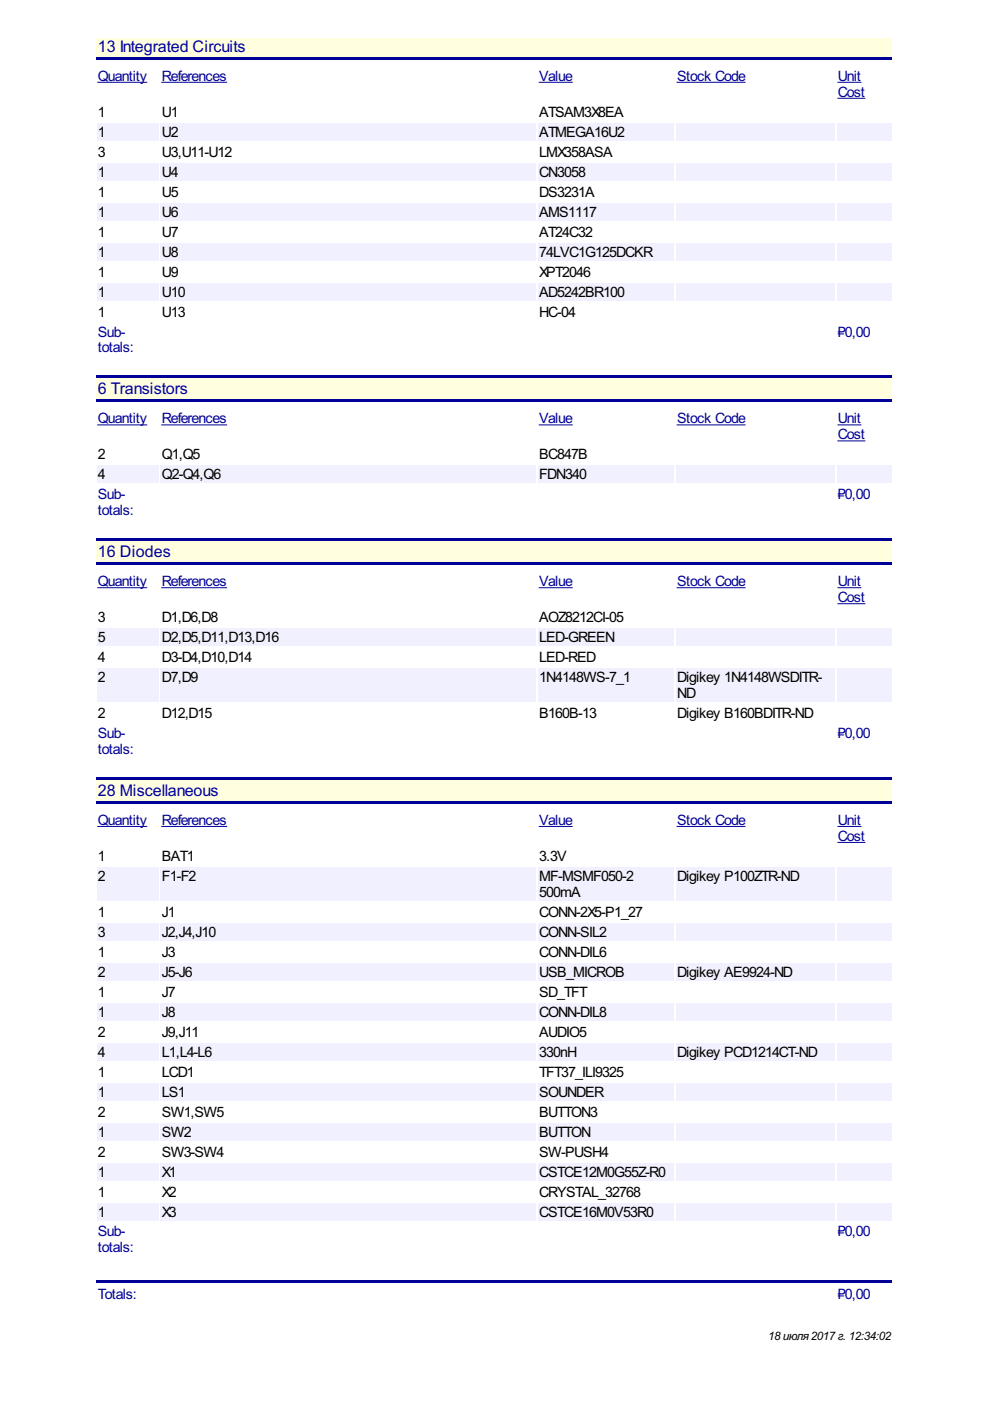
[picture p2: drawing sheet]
<svg xmlns="http://www.w3.org/2000/svg" width="210mm" height="297mm" viewBox="0 0 210 297" stroke-linecap="round" stroke-linejoin="round" font-family="sans-serif">
<defs><g id="words">
<g font-size="3.8" fill="#009">
<text x="20.7" y="11">13 Integrated Circuits</text>
<text x="20.7" y="83.6">6 Transistors</text>
<text x="20.7" y="118.1">16 Diodes</text>
<text x="20.7" y="168.8">28 Miscellaneous</text>
</g>
<g font-size="3.4" fill="#009">
<text x="20.7" y="17.1">Quantity</text>
<text x="34.3" y="17.1">References</text>
<text x="114.3" y="17.1">Value</text>
<text x="143.6" y="17.1">Stock Code</text>
<text x="177.7" y="17.1">Unit</text>
<text x="177.7" y="20.5">Cost</text>
<text x="20.7" y="71.3">Sub-</text>
<text x="177.7" y="71.3">₽0,00</text>
<text x="20.7" y="74.7">totals:</text>
<text x="20.7" y="89.8">Quantity</text>
<text x="34.3" y="89.8">References</text>
<text x="114.3" y="89.8">Value</text>
<text x="143.6" y="89.8">Stock Code</text>
<text x="177.7" y="89.8">Unit</text>
<text x="177.7" y="93.2">Cost</text>
<text x="20.7" y="105.9">Sub-</text>
<text x="177.7" y="105.9">₽0,00</text>
<text x="20.7" y="109.3">totals:</text>
<text x="20.7" y="124.3">Quantity</text>
<text x="34.3" y="124.3">References</text>
<text x="114.3" y="124.3">Value</text>
<text x="143.6" y="124.3">Stock Code</text>
<text x="177.7" y="124.3">Unit</text>
<text x="177.7" y="127.7">Cost</text>
<text x="20.7" y="156.5">Sub-</text>
<text x="20.7" y="159.9">totals:</text>
<text x="177.7" y="156.5">₽0,00</text>
<text x="20.7" y="174.9">Quantity</text>
<text x="34.3" y="174.9">References</text>
<text x="114.3" y="174.9">Value</text>
<text x="143.6" y="174.9">Stock Code</text>
<text x="177.7" y="174.9">Unit</text>
<text x="177.7" y="178.3">Cost</text>
<text x="20.7" y="262.2">Sub-</text>
<text x="177.7" y="262.2">₽0,00</text>
<text x="20.7" y="265.5">totals:</text>
<text x="20.7" y="275.5">Totals:</text>
<text x="177.7" y="275.5">₽0,00</text>
</g>
<g font-size="3.4">
<text x="20.7" y="24.8">1</text>
<text x="20.7" y="29">1</text>
<text x="34.3" y="24.8">U1</text>
<text x="34.3" y="29">U2</text>
<text x="114.3" y="24.8">ATSAM3X8EA</text>
<text x="114.3" y="29">ATMEGA16U2</text>
<text x="20.7" y="33.2">3</text>
<text x="34.3" y="33.2">U3,U11-U12</text>
<text x="114.3" y="33.2">LMX358ASA</text>
<text x="20.7" y="37.5">1</text>
<text x="20.7" y="41.7">1</text>
<text x="34.3" y="37.5">U4</text>
<text x="34.3" y="41.7">U5</text>
<text x="114.3" y="37.5">CN3058</text>
<text x="114.3" y="41.7">DS3231A</text>
<text x="20.7" y="45.9">1</text>
<text x="34.3" y="45.9">U6</text>
<text x="114.3" y="45.9">AMS1117</text>
<text x="20.7" y="50.2">1</text>
<text x="34.3" y="50.2">U7</text>
<text x="114.3" y="50.2">AT24C32</text>
<text x="20.7" y="54.4">1</text>
<text x="20.7" y="58.6">1</text>
<text x="34.3" y="54.4">U8</text>
<text x="34.3" y="58.6">U9</text>
<text x="114.3" y="54.4">74LVC1G125DCKR</text>
<text x="114.3" y="58.6">XPT2046</text>
<text x="20.7" y="62.9">1</text>
<text x="34.3" y="62.9">U10</text>
<text x="114.3" y="62.9">AD5242BR100</text>
<text x="20.7" y="67.1">1</text>
<text x="34.3" y="67.1">U13</text>
<text x="114.3" y="67.1">HC-04</text>
<text x="20.7" y="97.4">2</text>
<text x="20.7" y="101.6">4</text>
<text x="34.3" y="97.4">Q1,Q5</text>
<text x="34.3" y="101.6">Q2-Q4,Q6</text>
<text x="114.3" y="97.4">BC847B</text>
<text x="114.3" y="101.6">FDN340</text>
<text x="20.7" y="131.9">3</text>
<text x="34.3" y="131.9">D1,D6,D8</text>
<text x="114.3" y="131.9">AOZ8212CI-05</text>
<text x="20.7" y="136.2">5</text>
<text x="34.3" y="136.2">D2,D5,D11,D13,D16</text>
<text x="114.3" y="136.2">LED-GREEN</text>
<text x="20.7" y="140.4">4</text>
<text x="34.3" y="140.4">D3-D4,D10,D14</text>
<text x="114.3" y="140.4">LED-RED</text>
<text x="20.7" y="144.6">2</text>
<text x="34.3" y="144.6">D7,D9</text>
<text x="114.3" y="144.6">1N4148WS-7_1</text>
<text x="143.6" y="144.6">Digikey 1N4148WSDITR-</text>
<text x="143.6" y="148">ND</text>
<text x="20.7" y="152.2">2</text>
<text x="34.3" y="152.2">D12,D15</text>
<text x="114.3" y="152.2">B160B-13</text>
<text x="143.6" y="152.2">Digikey B160BDITR-ND</text>
<text x="20.7" y="182.5">1</text>
<text x="34.3" y="182.5">BAT1</text>
<text x="114.3" y="182.5">3.3V</text>
<text x="20.7" y="186.8">2</text>
<text x="34.3" y="186.8">F1-F2</text>
<text x="114.3" y="186.8">MF-MSMF050-2</text>
<text x="114.3" y="190.2">500mA</text>
<text x="143.6" y="186.8">Digikey P100ZTR-ND</text>
<text x="20.7" y="194.4">1</text>
<text x="34.3" y="194.4">J1</text>
<text x="114.3" y="194.4">CONN-2X5-P1_27</text>
<text x="20.7" y="198.6">3</text>
<text x="20.7" y="202.9">1</text>
<text x="34.3" y="198.6">J2,J4,J10</text>
<text x="34.3" y="202.9">J3</text>
<text x="114.3" y="198.6">CONN-SIL2</text>
<text x="114.3" y="202.9">CONN-DIL6</text>
<text x="20.7" y="207.1">2</text>
<text x="34.3" y="207.1">J5-J6</text>
<text x="114.3" y="207.1">USB_MICROB</text>
<text x="143.6" y="207.1">Digikey AE9924-ND</text>
<text x="20.7" y="211.3">1</text>
<text x="20.7" y="215.6">1</text>
<text x="34.3" y="211.3">J7</text>
<text x="34.3" y="215.6">J8</text>
<text x="114.3" y="211.3">SD_TFT</text>
<text x="114.3" y="215.6">CONN-DIL8</text>
<text x="20.7" y="219.8">2</text>
<text x="34.3" y="219.8">J9,J11</text>
<text x="114.3" y="219.8">AUDIO5</text>
<text x="20.7" y="224">4</text>
<text x="34.3" y="224">L1,L4-L6</text>
<text x="114.3" y="224">330nH</text>
<text x="143.6" y="224">Digikey PCD1214CT-ND</text>
<text x="20.7" y="228.3">1</text>
<text x="20.7" y="232.5">1</text>
<text x="34.3" y="228.3">LCD1</text>
<text x="34.3" y="232.5">LS1</text>
<text x="114.3" y="228.3">TFT37_ILI9325</text>
<text x="114.3" y="232.5">SOUNDER</text>
<text x="20.7" y="236.7">2</text>
<text x="34.3" y="236.7">SW1,SW5</text>
<text x="114.3" y="236.7">BUTTON3</text>
<text x="20.7" y="241">1</text>
<text x="20.7" y="245.2">2</text>
<text x="34.3" y="241">SW2</text>
<text x="34.3" y="245.2">SW3-SW4</text>
<text x="114.3" y="241">BUTTON</text>
<text x="114.3" y="245.2">SW-PUSH4</text>
<text x="20.7" y="249.5">1</text>
<text x="34.3" y="249.5">X1</text>
<text x="114.3" y="249.5">CSTCE12M0G55Z-R0</text>
<text x="20.7" y="253.7">1</text>
<text x="20.7" y="257.9">1</text>
<text x="34.3" y="253.7">X2</text>
<text x="34.3" y="257.9">X3</text>
<text x="114.3" y="253.7">CRYSTAL_32768</text>
<text x="114.3" y="257.9">CSTCE16M0V53R0</text>
</g>
<text font-size="2.8" x="162.8" y="284.2">18 июля2017г. 12:34:02</text>
</g></defs>
<path d="M20.5 8.2h168.6v4.5h-168.6z" fill="#ffffe0"/>
<path d="M20.5 12h168.6v.7h-168.6z" fill="#009"/>
<g fill="#f0f0fe">
<path d="M20.5 26h13.1v3.8h-13.1z"/>
<path d="M34.1 26h79.6v3.8h-79.6z"/>
<path d="M114.1 26h28.8v3.8h-28.8z"/>
<path d="M143.4 26h33.6v3.8h-33.6z"/>
<path d="M177.4 26h11.7v3.8h-11.7z"/>
<path d="M20.5 34.5h13.1v3.8h-13.1z"/>
<path d="M34.1 34.5h79.6v3.8h-79.6z"/>
<path d="M114.1 34.5h28.8v3.8h-28.8z"/>
<path d="M143.4 34.5h33.6v3.8h-33.6z"/>
<path d="M177.4 34.5h11.7v3.8h-11.7z"/>
<path d="M20.5 43h13.1v3.8h-13.1z"/>
<path d="M34.1 43h79.6v3.8h-79.6z"/>
<path d="M114.1 43h28.8v3.8h-28.8z"/>
<path d="M143.4 43h33.6v3.8h-33.6z"/>
<path d="M177.4 43h11.7v3.8h-11.7z"/>
<path d="M20.5 51.4h13.1v3.8h-13.1z"/>
<path d="M34.1 51.4h79.6v3.8h-79.6z"/>
<path d="M114.1 51.4h28.8v3.8h-28.8z"/>
<path d="M143.4 51.4h33.6v3.8h-33.6z"/>
<path d="M177.4 51.4h11.7v3.8h-11.7z"/>
<path d="M20.5 59.9h13.1v3.8h-13.1z"/>
<path d="M34.1 59.9h79.6v3.8h-79.6z"/>
<path d="M114.1 59.9h28.8v3.8h-28.8z"/>
<path d="M143.4 59.9h33.6v3.8h-33.6z"/>
<path d="M177.4 59.9h11.7v3.8h-11.7z"/>
</g>
<path d="M20.5 79.6h168.6v5.7h-168.6z" fill="#ffffe0"/>
<g fill="#009">
<path d="M20.5 79.6h168.6v.6h-168.6z"/>
<path d="M20.5 84.7h168.6v.6h-168.6z"/>
</g>
<g fill="#f0f0fe">
<path d="M20.5 98.7h13.1v3.8h-13.1z"/>
<path d="M34.1 98.7h79.6v3.8h-79.6z"/>
<path d="M114.1 98.7h28.8v3.8h-28.8z"/>
<path d="M143.4 98.7h33.6v3.8h-33.6z"/>
<path d="M177.4 98.7h11.7v3.8h-11.7z"/>
</g>
<path d="M20.5 114.1h168.6v5.7h-168.6z" fill="#ffffe0"/>
<g fill="#009">
<path d="M20.5 114.1h168.6v.7h-168.6z"/>
<path d="M20.5 119.2h168.6v.6h-168.6z"/>
</g>
<g fill="#f0f0fe">
<path d="M20.5 133.2h13.1v3.8h-13.1z"/>
<path d="M34.1 133.2h79.6v3.8h-79.6z"/>
<path d="M114.1 133.2h28.8v3.8h-28.8z"/>
<path d="M143.4 133.2h33.6v3.8h-33.6z"/>
<path d="M177.4 133.2h11.7v3.8h-11.7z"/>
<path d="M20.5 141.7h13.1v7.2h-13.1z"/>
<path d="M34.1 141.7h79.6v7.2h-79.6z"/>
<path d="M114.1 141.7h28.8v7.2h-28.8z"/>
<path d="M143.4 141.7h33.6v7.2h-33.6z"/>
<path d="M177.4 141.7h11.7v7.2h-11.7z"/>
</g>
<path d="M20.5 164.7h168.6v5.8h-168.6z" fill="#ffffe0"/>
<g fill="#009">
<path d="M20.5 164.7h168.6v.7h-168.6z"/>
<path d="M20.5 169.8h168.6v.7h-168.6z"/>
</g>
<g fill="#f0f0fe">
<path d="M20.5 183.8h13.1v7.2h-13.1z"/>
<path d="M34.1 183.8h79.6v7.2h-79.6z"/>
<path d="M114.1 183.8h28.8v7.2h-28.8z"/>
<path d="M143.4 183.8h33.6v7.2h-33.6z"/>
<path d="M177.4 183.8h11.7v7.2h-11.7z"/>
<path d="M20.5 195.7h13.1v3.8h-13.1z"/>
<path d="M34.1 195.7h79.6v3.8h-79.6z"/>
<path d="M114.1 195.7h28.8v3.8h-28.8z"/>
<path d="M143.4 195.7h33.6v3.8h-33.6z"/>
<path d="M177.4 195.7h11.7v3.8h-11.7z"/>
<path d="M20.5 204.1h13.1v3.8h-13.1z"/>
<path d="M34.1 204.1h79.6v3.8h-79.6z"/>
<path d="M114.1 204.1h28.8v3.8h-28.8z"/>
<path d="M143.4 204.1h33.6v3.8h-33.6z"/>
<path d="M177.4 204.1h11.7v3.8h-11.7z"/>
<path d="M20.5 212.6h13.1v3.8h-13.1z"/>
<path d="M34.1 212.6h79.6v3.8h-79.6z"/>
<path d="M114.1 212.6h28.8v3.8h-28.8z"/>
<path d="M143.4 212.6h33.6v3.8h-33.6z"/>
<path d="M177.4 212.6h11.7v3.8h-11.7z"/>
<path d="M20.5 221.1h13.1v3.8h-13.1z"/>
<path d="M34.1 221.1h79.6v3.8h-79.6z"/>
<path d="M114.1 221.1h28.8v3.8h-28.8z"/>
<path d="M143.4 221.1h33.6v3.8h-33.6z"/>
<path d="M177.4 221.1h11.7v3.8h-11.7z"/>
<path d="M20.5 229.5h13.1v3.9h-13.1z"/>
<path d="M34.1 229.5h79.6v3.9h-79.6z"/>
<path d="M114.1 229.5h28.8v3.9h-28.8z"/>
<path d="M143.4 229.5h33.6v3.9h-33.6z"/>
<path d="M177.4 229.5h11.7v3.9h-11.7z"/>
<path d="M20.5 238h13.1v3.8h-13.1z"/>
<path d="M34.1 238h79.6v3.8h-79.6z"/>
<path d="M114.1 238h28.8v3.8h-28.8z"/>
<path d="M143.4 238h33.6v3.8h-33.6z"/>
<path d="M177.4 238h11.7v3.8h-11.7z"/>
<path d="M20.5 246.5h13.1v3.8h-13.1z"/>
<path d="M34.1 246.5h79.6v3.8h-79.6z"/>
<path d="M114.1 246.5h28.8v3.8h-28.8z"/>
<path d="M143.4 246.5h33.6v3.8h-33.6z"/>
<path d="M177.4 246.5h11.7v3.8h-11.7z"/>
<path d="M20.5 255h13.1v3.8h-13.1z"/>
<path d="M34.1 255h79.6v3.8h-79.6z"/>
<path d="M114.1 255h28.8v3.8h-28.8z"/>
<path d="M143.4 255h33.6v3.8h-33.6z"/>
<path d="M177.4 255h11.7v3.8h-11.7z"/>
</g>
<path d="M20.5 271.5h168.6v.6h-168.6z" fill="#009"/>
<g fill="none" stroke="#009" stroke-width=".21">
<path d="M20.7 17.4h10.4M34.3 17.4h13.7M114.3 17.4h7M143.6 17.4h14.4M177.7 17.4h4.8M177.7 20.8h5.7M20.7 90.1h10.4M34.3 90.1h13.7M114.3 90.1h7M143.6 90.1h14.4M177.7 90.1h4.8M177.7 93.5h5.7"/>
<path d="M20.7 124.6h10.4M34.3 124.6h13.7M114.3 124.6h7M143.6 124.6h14.4M177.7 124.6h4.8M177.7 128h5.7M20.7 175.2h10.4M34.3 175.2h13.7M114.3 175.2h7M143.6 175.2h14.4M177.7 175.2h4.8M177.7 178.6h5.7"/>
</g>
<use href="#words"/>
</svg>
